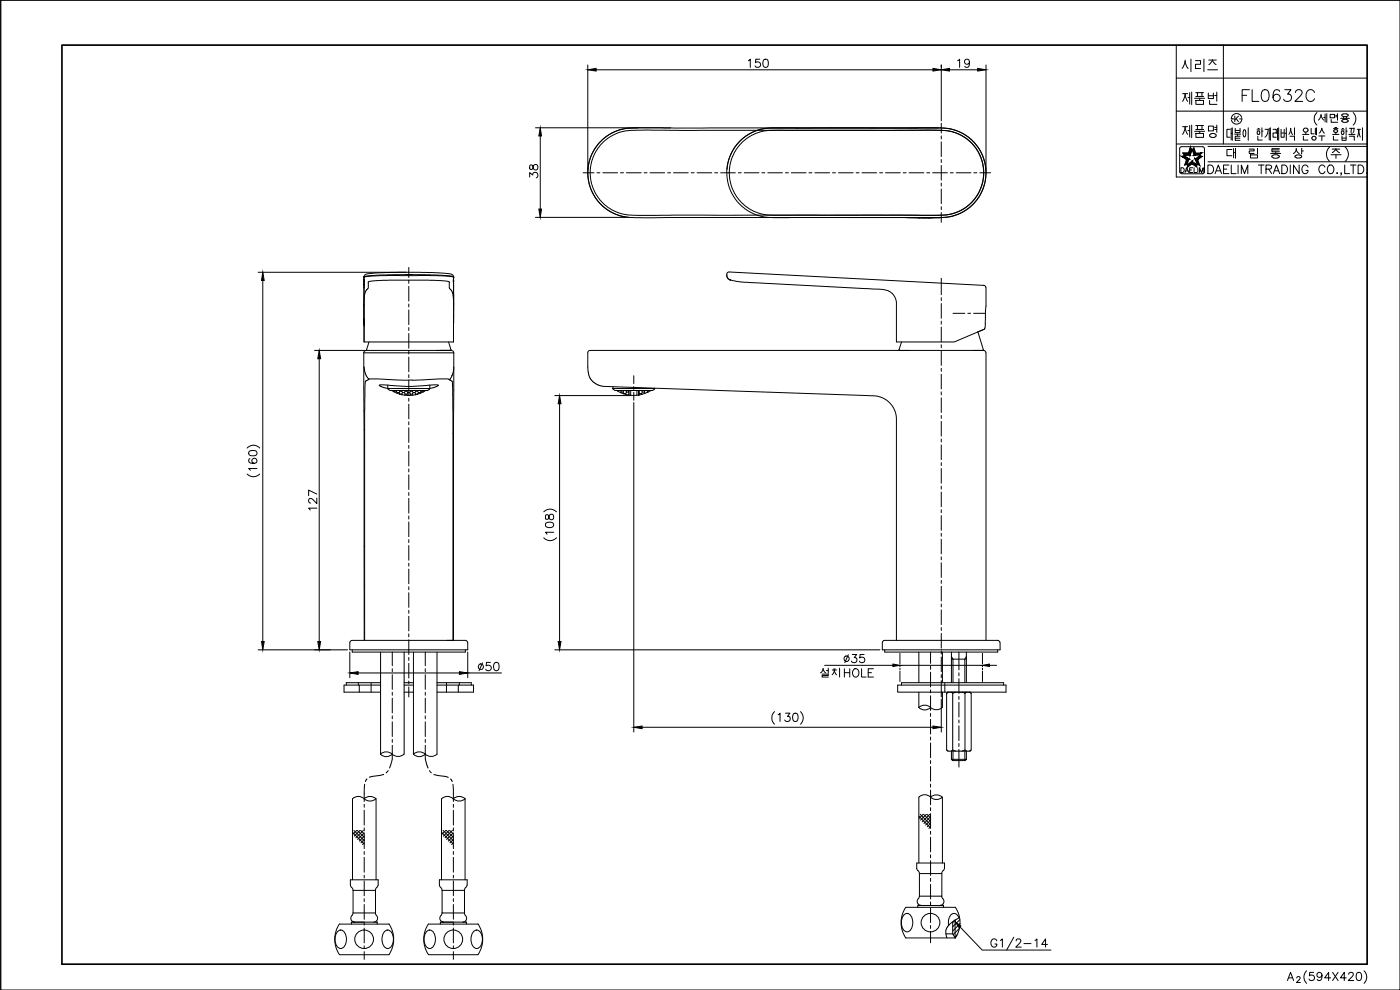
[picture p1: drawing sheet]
<svg xmlns="http://www.w3.org/2000/svg" width="420mm" height="297mm" viewBox="0 0 420 297" stroke-linecap="round" stroke-linejoin="round" font-family="sans-serif">
<defs><g id="words">
<text font-size="15" x="348.5" y="45.2">제품명</text>
<text font-size="12.3" x="348.9" y="22.9">시리즈</text>
<text font-size="11.9" x="348.5" y="32.8">제품번</text>
<text font-size="7.5" x="243.4" y="204.3">설치HOLE</text>
<g font-size="7.1">
<text x="371.8" y="31.7">FL0632C</text>
<text x="296.3" y="286.1">G1/2-14</text>
</g>
<text font-size="5.7" x="252.6" y="200">35</text>
</g></defs>
<!-- layer: 0 -->
<g fill="none" stroke="#000" stroke-width=".3">
<path d="M.2 .1h420v296.9h-420zM.2 .1v296.9M353 13.5v39.6h57.3M367.2 13.5v29.7M201.3 38.4l-12.9 .1-2.4 .4-2.4 1-2.7 1.9-2.3 2.7-1.6 3.2-.5 2.3-.1 1.8M281.7 38.4h-50l-2.5 .2-2.5 .7-1.7 .8-1.9 1.2-1.7 1.8-2.2 3.3-.7 2.3-.3 2M353 33.3h57.3M353 23.4h57.3M370.7 38.5v1.3h1.5v-1.3M370.7 39.1h1.5M373.4 38.9h.1a1.73 1.73 0 0 1 0 2.2 1.61 1.61 0 0 1-.1-2.2zM374.6 38.3v3.8"/>
<path d="M377.2 39h1M377.5 38.6h.4M378 39.4a.46 .46 0 0 0-.7 .4 .46 .46 0 0 0 .7 .4M378 39.4v.8M378.7 38.3v2.7M378.7 39.4h.4M379.6 38.8h1l-.4 1.7-.6 .6M380.9 38.5v3.5M380.9 40h.4M381.3 38.3v3.8M382.1 38.8h.9v1.1h-.9v1.3h.9M383.1 40h.3"/>
<path d="M383.4 38.5v3.5M383.8 38.3v3.8M384.5 38.8v2.4h.9v-2.4M384.5 39.9h.9M385.7 40h.3M386 38.3v3.8M388.5 38.3v2.2M391.2 38.9v.3M391.2 38.9a.7 .7 0 0 1 1.1-.4 .7 .7 0 0 1 0 1.1 .7 .7 0 0 1-1.1-.4M391.9 39.8v.5M393.5 38.5v1.7h.9M394.8 39.4h.3"/>
<path d="M394.8 38.5v1.9M395.1 38.3v2.2M395.2 33.8a2.59 2.59 0 0 0 0 3.7M395.9 39.9l.5-.5 .3-.9 .3 .9 .5 .6M396.5 34.3v.3M396.5 34.6l.8 1.4M396.5 34.6l-.8 1.4M397.3 35.2h.4M397.7 34.2v2.4M398.2 34.1v2.6M399.2 34.3h1.3v1h-1.3zM399.5 35.8v.9h1.9"/>
<path d="M400.2 38.6h1.4M400.3 39.4l.5 .3h.4M400.6 38.3h.6M400.9 34.6h.5M400.9 35h.5M400.9 39.8v.5M401.4 34.1v2M401.4 39.2v.2M401.4 39.2a.63 .63 0 0 0-.6-.3 .63 .63 0 0 0-.5 .5M401.4 39.4l-.2 .2M402.3 35.5h2.7M402.5 39h.9"/>
<path d="M402.7 34.7l.7 .3 .8-.1M402.8 38.6h.4M403.1 35.9h1.2M403.1 35.9l-.4 .3a.99 .99 0 0 0 1.6 .4M403.2 34.2l-.5 .2v.3M403.2 34.2h1M403.2 35.2v.3M404 39.4h.3M404 38.3v2.2M404.1 35.2v.3M404.1 34.2l.5 .2v.3M404.2 35.9l.4 .4-.4 .3"/>
<path d="M404.6 34.7l-.5 .3M405 38.5h.6l-.2 1.2M405.7 38.5h.7M405.7 39.8v.5M406.1 33.8a2.59 2.59 0 0 1 0 3.7M406.4 38.5l-.2 1.2M407.3 38.8h1M407.8 39.1l.4 2M407.8 38.8v.3M407.8 39.1l-.5 2M408.9 38.3v3.8M176.4 51.8l.3-2.6 .9-3 1.5-2.4 1.4-1.7 2.3-1.7 2.4-1.2 2.5-.6 3.7-.3h89.5l3.7 .3 2.5 .6 2.2 1 3.2 2.7 1.7 2.4 .8 1.6 .6 2.1 .3 2.8"/>
<path d="M176.4 51.8l.3 2.7 .7 2.5 1.7 2.9 1.8 2 2.6 1.8 2.9 1.1 2.9 .5h3.7h86.4l4.7-.1 1.8-.4 2.5-.9 2.2-1.3 2.1-2 1.5-2.2 .7-1.4 .7-2.3 .3-2.9M176.4 51.8l.2 2.2 .7 2.7 1.1 2.2 1.6 2.1 1.9 1.7 1.9 1.2 2.8 1 2.1 .3M180.6 43.1l3-2.3 1.7-.9 1.7-.5a41.9 41.9 0 0 1 9.8-.3h78.7a41.7 41.7 0 0 1 10.1 .4l2 .7 1.8 .9 2.7 2.4 1.1 1.5 1.1 2 .6 2 .3 2-.1 2.1-.3 2-1 2.5-1.2 1.9-2.8 2.8-2.5 1.3-1.7 .6a38.7 38.7 0 0 1-10.1 .4h-79.8a29.4 29.4 0 0 1-9.5-.6l-2.1-.8-1.6-.9-2.1-1.9-1.8-2.6-1.1-2.7-.4-2.7 .4-3.9 1.2-2.9zM218.1 50.7l.1 2.5 .7 3.2 1.2 2.5 1.6 2 1.9 1.8 2.9 1.6 2.6 .8 3.3 .2h49.5l3.3-.3 1.8-.5 2.8-1.4 1.7-1.3 1.8-2 1-1.5 .9-2.1 .5-1.9 .2-2.5M218.2 50.7l.3-2.2 .7-2 1-1.9 1.5-1.9 1.4-1.3 2-1.4 1.7-.7 2.4-.7 2.3-.2h51l2.8 .3 2.8 .9 2.5 1.5 1.6 1.5 1.7 2.2 1 1.9 .8 2.7 .2 2.4M222.7 42.7l1.9-1.5 1.9-1 2.7-.9 1.4-.2h50.6l3.2 .1 1.7 .4 2.5 1 2.4 1.8 1.6 1.7 1.4 2.2 .8 2.2 .4 2.6-.1 2.7-1.1 3.5-1 1.7-1.2 1.6-1.4 1.3-2.4 1.5-3.4 1-2.4 .2h-50.3l-2.3-.2-3.2-1-3-1.9-2.5-2.8-1.4-3-.6-2.8 .2-3.4 .5-2 .9-2zM353 43.2h57.3M354 44.6v7M354 51.6l.3 .4 .4 .1M354.4 50.3h.5a.78 .78 0 0 1 .5 .7 .78 .78 0 0 1-.5 .8h-.5zM354.8 52.1h6.1M355.6 51.8l.6-1.5 .5 1.5"/>
<path d="M355.9 51.3h.6M357 51h.6M357.9 50.3h-.9v1.5h.9M358.4 50.3v1.5h.8M359.5 50.3v1.5M360 51.8v-1.5l.6 1.5 .5-1.5v1.5M361.4 51.6l-.5 .5M361.5 44.6v7M362.5 49.5h.8a1.39 1.39 0 0 1 .9 1.3 1.39 1.39 0 0 1-.9 1.3h-.8zM362.5 43.9h47.8M362.5 48.5h47.8M364.7 52.1l.9-2.6 1 2.6"/>
<path d="M365 51.3h1.2M367.2 50.7h1M368.8 49.5h-1.6v2.6h1.6M369.5 49.5v2.6h1.5M370.5 40.2h1.9M371.6 49.5v2.6M372.2 40.9h-1.5v1.2h1.5M372.5 52.1v-2.6l1 2.6 1-2.6v2.6M374.9 44.7h1.5v.6h-1.5v.7h1.5M375.3 46.5h2.1v.9h-2.1zM377.4 44.5v1.7M377.5 40.9v1.1h1.3"/>
<path d="M377.7 49.5h1.6M378.5 49.5v2.6M379.9 50.7l1.5-.1 .2-.3-.1-.5-.5-.3h-1.1v2.6M380.8 50.7l.8 1.4M381.3 46h3M381.7 45h2.2M382.1 52.1l1-2.6 .9 2.6M382.1 46.5a.41 .41 0 0 0-.4 .5 .41 .41 0 0 0 .5 .4M382.2 46.5l1-.1 .7 .4M382.2 47.4h1.3M382.5 51.3h1.2M382.9 45.6v.4"/>
<path d="M383.9 47.1l-.4 .3M383.9 46.8v.3M384 44.6h-2.3v.9h2.3M384.7 49.5h.8a1.39 1.39 0 0 1 .9 1.3 1.39 1.39 0 0 1-.9 1.3h-.8zM386.8 40.3l.5-.9 .1-.9 .1 .9 .4 1M387.1 40.9h1.4v1.2M387.2 49.5v2.6M388.7 46.8v.3M389 44.6l.4 1 .5 .5M389 44.6l-.1 .7-.7 .8M389.1 46.6l-.4 .2M389.1 46.6h1.1"/>
<path d="M389.9 49.5v2.6l-1.7-2.6v2.6M390.2 46.6a.41 .41 0 0 1 .5 .4 .41 .41 0 0 1-.5 .4h-.8l-.7-.3M390.7 44.5v1.7M390.7 45.3h.5M390.9 40.3h1.9M391.2 40.9v1.1h1.4M392.6 50.2a.93 .93 0 0 0-1.1-.7 .93 .93 0 0 0-.8 1v.6a.91 .91 0 0 0 .9 1 .91 .91 0 0 0 1-1h-.7M394 41l-.3 .5 .3 .5M394 41h.7M394 42h.7M394.7 41l.3 .5-.3 .5M395.8 40.8h1.8"/>
<path d="M396.7 40.8v1.4M397.6 50.2a.88 .88 0 0 0-1.3-.6 1.36 1.36 0 0 0-.5 1.5 1.36 1.36 0 0 0 1.2 1l.6-.6M398.6 49.9l.3-.3a1.22 1.22 0 0 1 1.4 .6 1.22 1.22 0 0 1-.2 1.5l-.3 .3a1.23 1.23 0 0 1-1.4-.6 1.23 1.23 0 0 1 .2-1.5zM399 44.1a2.94 2.94 0 0 0 0 4.3M399.5 46.4h3M399.8 44.7h2.3M399.9 40.3h1.9M400.2 40.9v1.1h1.4M400.9 44.7l.4 .7 .7 .4M400.9 44.7l-1.1 1.1M400.9 46.4v1.1M401.2 52h.2z"/>
<path d="M402.6 52h-.2h.2l-.2 .6M402.8 40.8v1.3h1.2v-1.3M402.8 41.4h1.2M403.6 49.5v2.6h1.4M403.7 44.1a2.86 2.86 0 0 1 0 4.3M404.8 40.3h1.9M405 40.9h1.4v1.2M405.3 49.5h1.7M406.1 49.5v2.6M407.6 49.5h.8a1.39 1.39 0 0 1 .9 1.3 1.39 1.39 0 0 1-.9 1.3h-.8zM410.1 52h.3zM254.3 65.3h12.7"/>
<path d="M254.6 65.3h5.2M263.4 65.3h-.1M266.1 65.3h12.6M267.5 65.3h3.4M271.6 65.3h10.8M282.5 65.3h-.7M109.2 83.1v.1M109.2 83.3v.4M109.2 95.7l.1 1.9-.1-1.9M109.2 83.3l.1-.2 1-.2 6.1-.2h15l4 .3 .7 .3M109.2 83.2l.7-.4 3-.2 10.6-.2 10.9 .3 1.5 .2 .2 .4M109.2 84.2v.2"/>
<path d="M109.2 85.3v.3M109.3 83.7h.1M109.3 85.3l-.1 .3M109.3 85.6v.7M109.3 84.5v18.1M109.3 84.3l-.1 .1M109.3 84.7l-.1 .6M109.3 83.8l-.1 .1M109.3 97.7v4.9M109.3 85.5v.9M109.3 86.4l-.1 9.3M109.3 84.4v.1"/>
<path d="M109.3 83.8v.5M136.1 85v.1M136.1 84.7v6.8M136.1 85.3v.3M136.1 84.1v-.4v1M136.1 84.5v.2M136.1 85.4v.2M136.1 84.7h.1M136.1 84.7v.2M136.1 84.3v.1M136.1 84.3h.1M136.1 91.3v.2"/>
<path d="M136.1 83.1a1.38 1.38 0 0 0-1.7-1l-6.6-.4h-9.1a29.1 29.1 0 0 0-9.2 .8l-.3 .8M136.1 83.3v.5M136.1 91.3l-.2-3-.3-1.1-.8-.8 .1-1.8-.3-.2-5.9-.3h-12l-5.7 .3-.5 .3v1.7l-.8 1-.3 1.1-.2 7.2M136.1 91.5v11.1M136.1 85.6v17M218.1 82.6l.4 1 .6 .3M219.1 83.9l.1 .1M219.1 84l4.3 .7 40.6 2.1 2.6 .4 1.5 1.3 .9 2.1v12h17.4l9-3.8 .3-1 .2-11.5M219.1 84a1.38 1.38 0 0 1-.5-2.4l76.6 4 .5 .2 .2 .5M293.5 99.6l1.6 5.3M295.2 98.9l-1.7 .7M109.2 105.9l.1-.5 .5-.3h25.7l.6 .3 .1 .5"/>
<path d="M109.2 105.9h27l-.1 86.2M109.2 110.2l.1 81.9M109.2 105.9v4.2M109.3 102.6h26.8M109.3 110.1l.3 2 1.1 1.6M110 104.8l.2 .3M110.7 102.6l-.7 2.3M134.6 102.6l.7 2.3M135.3 104.8l-.2 .3M135.6 112.8l-.7 1.2M136.2 110.1l-.1 1.3-.5 1.3M177.1 105.1l-.5 .2-.2 .5v4.8l.4 2.3 .6 1 .7 .8 1.1 .7 1.6 .5 81.9 2.9 2.2 .6 1.8 1.2 1.5 1.9 .6 1.6 .2 1.4v66.6"/>
<path d="M177.1 105.1h118.1l.5 .2 .2 .5M269.8 104.8l.2 .3M270.6 102.6l-.8 2.3M295.1 104.8l-.2 .3M295.9 105.9v86.2M109.4 192.1l.1-75.8 .2-2 1.2-.6 9.7 .4 13.9-.4 1.2 .7 .2 9.4v68.3M140.3 192.8l-.2-.5-.5-.2h-33.9l-.7 .5v2.4M140.4 192.9v2.1h-17.7M265 192.3l.5-.2h33.9l.6 .5 .1 2.4h-35.3v-2.2zM285.5 195.7v9.1M275.7 212.3a2.56 2.56 0 0 1 3.6 0 2.5 2.5 0 0 1-3.6 0zM279.3 212.3a2.56 2.56 0 0 0 3.5 0"/>
<path d="M105.8 239.7a2.48 2.48 0 0 1 3.5 0M109.3 239.6a2.61 2.61 0 0 1 3.5 0 2.56 2.56 0 0 1-3.5 0zM114.2 226.3a2.56 2.56 0 0 1 3.5 0 2.5 2.5 0 0 1-3.5 0zM117.7 226.3a2.56 2.56 0 0 0 3.6 0M124.1 226.3a2.56 2.56 0 0 1 3.5 0 2.5 2.5 0 0 1-3.5 0zM127.6 226.3a2.56 2.56 0 0 0 3.6 0M132.5 239.7a2.48 2.48 0 0 1 3.5 0M136 239.6a2.61 2.61 0 0 1 3.6 0 2.56 2.56 0 0 1-3.6 0zM275.8 239.2a2.48 2.48 0 0 1 3.5 0M279.3 239.2a2.61 2.61 0 0 1 3.5 0 2.56 2.56 0 0 1-3.5 0zM105.8 249.7l3.5 3.5M106.2 249.2l3.1 3.1"/>
<path d="M107.1 249.2l-1.3 1.2M107.2 249.2l2.1 2M108 249.2l-1.7 1.7M108.2 249.2l1.1 1M109.1 249.2l-2.3 2.2M109.3 250.9l-1.5 1.5M109.3 249.9l-2 2M109.3 251.9l-1 1M109.3 252.9l-.5 .5M132.5 249.7l3.6 3.5M133 249.2l3.1 3.1M133.8 249.2l-1.3 1.2"/>
<path d="M133.9 249.2l2.2 2M134.8 249.2l-1.7 1.7M135 249.2l1.1 1M135.8 249.2l-2.2 2.2M136.1 250.9l-1.6 1.5M136.1 249.9l-2.1 2M136.1 251.9l-1.1 1M136.1 252.9l-.5 .5M275.8 244.9l3.5 3.5M276.2 244.3l3.1 3.1M277 244.3l-1.2 1.3M277.2 244.3l2.1 2.1"/>
<path d="M278 244.3l-1.7 1.8M278.2 244.3l1.1 1.1M279 244.3l-2.2 2.3M279.3 246.1l-1.5 1.5M279.3 245.1l-2 2M279.3 247l-1 1.1M279.3 248.1l-.5 .5M386.4 294.2l.9-2.5 .9 2.5M386.7 293.4h1.2M389.2 293.4l.3-.4h.3l.4 .4-.3 .5-.8 .9h1.2M392.1 291.3a2.59 2.59 0 0 0 0 3.7M394.3 291.7h-1.2l-.1 1.1a.87 .87 0 0 1 1.3 0 .87 .87 0 0 1-.2 1.3 .87 .87 0 0 1-1.2-.4"/>
<path d="M396.7 292.6a.76 .76 0 0 1-1 .6 .76 .76 0 0 1-.3-1.2 .76 .76 0 0 1 1.2 .1 1.31 1.31 0 0 1-.8 2.1l-.5-.3M399.3 293.4h-1.7l1.1-1.7v2.5M399.9 291.7l1.7 2.5M401.6 291.7l-1.7 2.5M404 293.4h-1.7l1.1-1.7v2.5M404.7 292.3l.5-.6h.5l.4 .5-.3 .8-1.2 1.2h1.7M407.3 291.9a.8 .8 0 0 1 1.2 .3 1.15 1.15 0 0 1 .1 1.4 1.15 1.15 0 0 1-1.3 .5 1.92 1.92 0 0 1 0-2.2zM409.4 291.3a2.59 2.59 0 0 1 0 3.7"/>
<circle cx="403" cy="39.9" r=".5"/>
</g>
<!-- layer: TXT -->
<path d="M18.6 13.5h391.7v275.8h-391.7z" fill="none" stroke="#000" stroke-width=".51"/>
<!-- layer: D -->
<g fill="none" stroke="#000" stroke-width=".3">
<path d="M176.4 19.5v31.6M224.6 18.2l.6-.4v2.4M228 17.8h-1.2l-.1 1a.87 .87 0 0 1 1.4 0 .87 .87 0 0 1-.2 1.3 .87 .87 0 0 1-1.3-.3M229.3 17.9a.86 .86 0 0 1 1.2 .3l.1 .6a1.07 1.07 0 0 1-.7 1.4h-.2a1.55 1.55 0 0 1-.4-2.3zM282.5 19.5v16.8M287.4 18.2l.6-.4v2.4M291 18.6a.76 .76 0 0 1-1.1 .6 .76 .76 0 0 1-.3-1.1 .76 .76 0 0 1 1.2 0 1.31 1.31 0 0 1-.8 2.1l-.4-.3M295.9 19.5v31.6M160.7 38.3h31M178.9 20.9h101.1M282.5 37v2.9M284.9 20.9h8.5"/>
<path d="M372 35.7h.7M372.6 35.2a1.59 1.59 0 0 0-1.7-1.1 1.59 1.59 0 0 0-1.4 1.6M372.7 35.7a1.59 1.59 0 0 1-1.4 1.5 1.59 1.59 0 0 1-1.7-1.1M159 53.1v-1.3l.9 .7a.84 .84 0 0 1 1.4-.6 .84 .84 0 0 1-.3 1.5M159 49.6a.82 .82 0 0 0 .5 1.3l.4-.4a.87 .87 0 0 1 .3-1 .87 .87 0 0 1 1.1 .1l.1 .3a.83 .83 0 0 1-.4 1.1 .98 .98 0 0 1-1.1-1.2 .52 .52 0 0 0-.9-.2zM162.1 40.8v21.9M175 51.8h3.3M179.2 51.8h.8M180.9 51.8h4.4M186.2 51.8h.9M188 51.8h4.4M193.3 51.8h.9"/>
<path d="M195.1 51.8h4.4M200.4 51.8h.9M202.1 51.8h4.4M207.4 51.8h.9M209.2 51.8h4.4M214.5 51.8h.9M216.3 51.8h4.4M221.6 51.8h.9M223.4 51.8h4.4M228.6 51.8h.9M230.4 51.8h4.4M235.7 51.8h.9"/>
<path d="M237.5 51.8h4.4M242.8 51.8h.9M244.6 51.8h4.4M249.9 51.8h.8M251.6 51.8h4.4M256.9 51.8h.9M258.7 51.8h4.4M264 51.8h.9M265.8 51.8h4.4M271.1 51.8h.8M272.8 51.8h4.4M278.1 51.8h.9"/>
<path d="M279.9 51.8h4.4M282.5 40.8v.9M282.5 42.6v4.4M282.5 47.9v.9M282.5 49.6v4.4M282.5 54.9v.9M282.5 56.7v4.4M285.2 51.8h.9M287 51.8h4.4M292.3 51.8h.9M294 51.8h3.3M160.7 65.2h27.3"/>
<path d="M282.5 62v.9M282.5 63.8v2.9M77.5 81.7h44.5M78.9 84.1v108.4M282.5 83.5v4.9M282.5 89.3v.9M282.5 91.1v4.4M282.5 96.4v.9M282.5 98.2v4.4M293.5 99.6h.1M94.4 105.1h15.2M95.8 107.6v84.9"/>
<path d="M116.4 116.6h12.6M118.3 117.2l.1 .2M118.4 117.4h.6M118.4 117.4l-.1 .2M119 117.4l.2 .4M119 117.2v.2M119.2 117.8h.6M119.2 117.8l-.1 .2M119.8 117.8l.2 .5M119.9 117.2l.1 .2M120 117.4h.6M120 118.3h.6"/>
<path d="M120 117.4l-.2 .4M120 118.3h.1M120.6 118.3l.1 .2M120.6 117.4l.2 .4M120.7 117.2l-.1 .2M120.8 117.8h.5M120.8 117.8l-.2 .5M121.3 117.8l.3 .5M121.5 117.2l.1 .2M121.6 117.4h.5M121.6 118.3h.5M121.6 117.4l-.3 .4"/>
<path d="M121.6 118.3l-.2 .3M122.1 118.3l.2 .4M122.1 117.4l.3 .4M122.3 117.2l-.2 .2M122.4 117.8h.5M122.4 117.8l-.3 .5M122.9 117.8l.3 .5M123.1 117.2l.1 .2M123.2 117.4h.5M123.2 118.3h.5M123.2 117.4l-.3 .4M123.2 118.3l-.2 .4"/>
<path d="M123.7 118.3l.2 .3M123.7 117.4l.3 .4M123.8 117.2l-.1 .2M124 117.8h.5M124 117.8l-.3 .5M124.5 117.8l.3 .5M124.7 117.2l.1 .2M124.8 117.4h.5M124.8 118.3h.5M124.8 117.4l-.3 .4M124.8 118.3l-.1 .2M125.3 118.3h.1"/>
<path d="M125.3 117.4l.3 .4M125.4 117.2l-.1 .2M125.6 117.8h.5M125.6 117.8l-.3 .5M126.1 117.8l.1 .2M126.3 117.2l.1 .2M126.4 117.4h.5M126.4 117.4l-.3 .4M126.9 117.4l.1 .2M127 117.2l-.1 .2M132.2 105.1h2.9M166.5 118.7h23"/>
<path d="M183.9 116.6h12.6M185.6 117.2l-.1 .2M186.2 117.2l.2 .4M186.4 117.6h.6M186.4 117.6l-.1 .2M187 117.6l.2 .5M187.2 118.1h.5M187.2 117.2l-.2 .4M187.2 118.1v.1M187.7 118.1l.3 .3M187.8 117.2l.2 .4M188 117.6h.6"/>
<path d="M188 117.6l-.3 .5M188.6 117.6l.2 .4M188.8 117.3l-.2 .3M188.8 118.2l-.2 .3M190.2 112.7v2.4M190.2 116v.8M190.2 117.7v2.4M191.6 117.6h.1M191.7 117.6l.3 .5M192 117.2l-.3 .4M192 118.1h.5M192 118.1l-.4 .5"/>
<path d="M192.5 118.1l.2 .2M192.5 117.2l.3 .4M192.8 117.6h.5M192.8 117.6l-.3 .5M193.3 117.6l.3 .5M193.6 117.2l-.3 .4M194.1 117.2l.3 .4M194.4 117.6h.2M194.4 117.6l-.1 .2M195.2 117.2l-.1 .1M270 105.1h2.9M282.5 103.4v.9"/>
<path d="M282.5 105.2v4.4M282.5 110.5v.9M282.5 112.3v4.4M282.5 117.6v.9M282.5 119.4v4.4M292 105.1h2.9M74.2 134.4a2.5 2.5 0 0 1 3.7 0M74.8 135.5l.9-.3a1.09 1.09 0 0 1 1.4 .6v.3a1.48 1.48 0 0 1-2.5 0zM75 137.6a.7 .7 0 0 0-.2 1.1l.3 .2a1.56 1.56 0 0 0 2-.6 .77 .77 0 0 0-.6-.8 .77 .77 0 0 0-.9 .7 .77 .77 0 0 0 .7 .8M167.9 121.1v71.4M190.2 120.8v98.9M282.5 124.7v.8"/>
<path d="M282.5 126.4v4.4M282.5 131.7v.9M282.5 133.5v4.4M282.5 138.8v.9M74.2 142.2a2.59 2.59 0 0 0 3.7 0M77.1 140.6h-2.5l.5 .5M95.1 152.5h-2.5l.5 .6M95.1 149.4v1.7l-1.2-1.2-.8-.4-.3 .3-.2 .7 .6 .4M95.1 148.2l-2.5-1.1v1.6M163.2 153.6a2.63 2.63 0 0 1 3.8 0M163.8 157a1.63 1.63 0 0 1 2.4 .3v.3a1.4 1.4 0 0 1-2.5 0zM163.8 154.5a.97 .97 0 0 0 .2 1.3l.5-.1 .1-.2a.87 .87 0 0 1 .4-1 .87 .87 0 0 1 1 0l.2 .8-.3 .5a.9 .9 0 0 1-1-.1 .9 .9 0 0 1-.3-.9 .51 .51 0 0 0-.8-.3z"/>
<path d="M166.2 159.7h-2.5l.5 .6M282.5 140.6v4.4M282.5 145.9v.9M282.5 147.6v4.4M282.5 152.9v.9M282.5 154.7v4.4M163.2 161.4a2.54 2.54 0 0 0 3.8 0M282.5 160v.9M282.5 161.8v4.4M282.5 167.1v.9M282.5 168.9v4.4M282.5 174.1v.9"/>
<path d="M282.5 175.9v4.4M77.5 195h26.8M105 195.7v7.7M140.4 195.7v7.7M144.8 198.9l-1 2.3M147.2 198.7h-1.2l-.1 1.1a.89 .89 0 0 1 1.3-.1 .89 .89 0 0 1-.1 1.4 .89 .89 0 0 1-1.3-.3M148.5 198.9a.8 .8 0 0 1 1.2 .3l.1 .6a1.09 1.09 0 0 1-.7 1.4h-.3a1.55 1.55 0 0 1-.3-2.3zM166.5 195h97.6M247.5 199.6h20.5M270.1 199.6h24.8M282.5 181.2v.9M282.5 183v4.4"/>
<path d="M282.5 188.3v.9M282.5 190.1v4.4M282.5 195.4v.8M282.5 197.1v4.4M285.5 197l.5 .8v7M290 197l-.4 .8v7M297 199.6h2.1M107.5 201.9h30.4M107.5 204.8v.8M107.8 205.6v2.1M137.5 205.6v2.1M137.8 204.8v.8"/>
<path d="M140.4 201.9h10.1M192.7 218.2h87.3M232.5 213.5a2.59 2.59 0 0 0 0 3.8M233.5 214.4l.6-.4v2.5M235.8 214h1.3l-.8 1a.83 .83 0 0 1 .7 1.2 .83 .83 0 0 1-1.4 0l-.1-.2M238.2 214.1a.8 .8 0 0 1 1.2 .3 1.26 1.26 0 0 1-.8 2.1 1.6 1.6 0 0 1-.4-2.4zM240.2 213.5a2.59 2.59 0 0 1 0 3.8M282.5 202.4v.9M282.5 204.2v4.9M282.5 209.8v9.9M286 225.4v2.8M289.6 225.4v2.8"/>
<path d="M288 275.3l-2.2 1.3-1.4 1.4-.6 1.2 .4 2.2"/>
<circle cx="144.3" cy="200" r=".82"/>
</g>
<!-- layer: DWG -->
<g fill="none" stroke="#000" stroke-width=".3">
<path d="M116.4 115.6v1M116.4 116.6l.2 .3M116.6 116.9l.4 .2M117.5 117.1a9.5 9.5 0 0 0 10.3 0M128.8 116.9l-.6 .3-11.2-.1M128.9 116.6l-.1 .3M129 115.6v1M183.9 116.6l.2 .3M183.9 116v.6M184.1 116.9l.6 .3M185.1 117.1a9.5 9.5 0 0 0 10.2 0M188.8 117.2v1.4"/>
<path d="M189.3 117.2v1.4M191.1 117.2v1.4M191.6 117.2v1.4M196.3 116.9l-.6 .3h-11M196.5 116.6l-.2 .3M105 195h17.7M105.7 195v.7h34v-.7M114.2 195.7v30.6M121.3 195.7v30.6M124.1 195.7v30.6M131.1 195.7v30.6M265.5 195v.7h33.9v-.7"/>
<path d="M275.8 195.7v9.1M282.8 195.7v9.1M285.5 197.8h4.5M290 195.7v9.1M111.4 204.8v2.9M114.2 204.8h-10.3v.8M114.2 205.6h-10.9v2.1h10.9M121.3 207.7h2.8M121.3 204.8h2.8M121.3 205.6h2.8M131.1 205.6h11v2.1h-11M131.1 204.8h10.3v.8"/>
<path d="M134 204.8v2.9M269.4 205.6h32.5v2.1h-32.5zM270.6 205.6v-.8h30.6v.8M275.8 207.7v4.6M282.8 207.7v4.6M283.5 204.8v2.9M284.1 208.1l.3-.4h6.7l.4 .4v16.9l-.4 .4h-6.7l-.3-.4M284.1 208.1v16.9M284.6 207.7l-.5 .4M285.5 207.7l.4 .4M285.9 208.1v16.9l-.4 .4M286.8 207.7l-.9 .4"/>
<path d="M288.7 207.7l.9 .4M289.6 208.1v16.9l.5 .4-.1 2.4M290.1 207.7l-.5 .4M291 207.7l.5 .4M105.8 239.7v24.3M112.9 239.7v24.3M132.5 239.7v24.3M139.6 239.7v24.3M275.8 239.2v19.7M282.8 239.2v19.7M284.1 225l.5 .4M285.5 227.8h4.5l-.4 .4h-3.7z"/>
<path d="M285.5 225.4v2.4M285.9 225l.9 .4M289.6 225l-.9 .4M291.5 225l-.5 .4M101.4 279.4a1.43 1.43 0 0 1 1.5-.2 1.43 1.43 0 0 1 .8 1.2 3 3 0 0 1-1.4 4.2 3.1 3.1 0 0 1-1.3-4.7zM101.9 277.2a8.2 8.2 0 0 0 0 9.3l14.8-.1a8.2 8.2 0 0 0 0-9.2M101.9 277.3h14.9M105.5 266.3l.5 .8M105.9 276.7h7.3v.6M106 267.2l-.1 7a1.42 1.42 0 0 0 .1 2.4l.4 .1M109.3 276.7h-3.8v.6M112.6 273.9l.1 .3a1.42 1.42 0 0 1-.1 2.4l-.4 .1"/>
<path d="M112.7 267.2v6.7M113.1 266.3l-.5 .8M113.5 265.5l-.4 .7M113.5 265.5v-1.5h-8.3v1.8l.3 .4M115.5 279.4a1.43 1.43 0 0 1 1.5-.2 1.43 1.43 0 0 1 .8 1.2 3 3 0 0 1-1.4 4.2 3.1 3.1 0 0 1-1.3-4.7zM128.1 279.4a1.43 1.43 0 0 1 1.5-.2 1.43 1.43 0 0 1 .8 1.2 3 3 0 0 1-1.4 4.2 3.1 3.1 0 0 1-1.2-4.7zM128.6 277.2a8.2 8.2 0 0 0 0 9.3l14.8-.1a8.2 8.2 0 0 0 0-9.2M128.6 277.3h14.9M132.2 266.3l.5 .8M132.6 276.7h7.4v.6M132.7 267.2l-.1 7a1.42 1.42 0 0 0 .1 2.4l.5 .1M136.1 276.7h-3.9v.6"/>
<path d="M139.4 273.9v.3a1.42 1.42 0 0 1-.1 2.4l-.4 .1M139.4 267.2v6.7M139.8 266.3l-.4 .8M140.2 265.5l-.4 .7M140.2 265.5v-1.5h-8.3v1.8l.3 .4M142.2 279.4a1.43 1.43 0 0 1 1.5-.2 1.43 1.43 0 0 1 .8 1.2 3 3 0 0 1-1.4 4.2 3.1 3.1 0 0 1-1.2-4.7zM271.4 274.4a1.43 1.43 0 0 1 1.4-.2 1.43 1.43 0 0 1 .9 1.2 3 3 0 0 1-1.5 4.2 3.1 3.1 0 0 1-1.2-4.7zM275.1 260.5l.8 1.6M275.1 260.5v-1.6h8.4v1.6M275.8 271.7h7.4v.5M275.9 262.1v7.1a1.42 1.42 0 0 0 .1 2.3l.4 .1M279.3 271.7h-3.9v.5"/>
<path d="M282.7 262.1v7.1a1.42 1.42 0 0 1-.1 2.3l-.5 .1M283.4 260.5l-.8 1.6M285.9 276.6v3.6l.7 1.2M286.7 272.2a8.2 8.2 0 0 1 0 9.2M286.7 272.2h-14.9a8.2 8.2 0 0 0 0 9.2h14.9M287.8 275.4a1.44 1.44 0 0 0-1.3-1.3 1.44 1.44 0 0 0-1.5 1l-.4 1.2 .1 1.4M283.9 280.2h2"/>
<circle cx="279.2" cy="276.8" r="2.79"/>
<circle cx="109.3" cy="281.8" r="2.79"/>
<circle cx="136" cy="281.8" r="2.79"/>
</g>
<!-- layer: D -->
<g fill="#000" stroke="#000" stroke-width=".3">
<path d="M176.4 20.9l2.5-.4v.8zM280 20.5l2.5 .4-2.5 .4zM282.5 20.9l2.4-.4v.8zM293.4 20.5l2.5 .4-2.5 .4zM162.1 38.3l.4 2.5h-.8zM161.7 62.7h.8l-.4 2.5zM78.9 81.7l.4 2.4h-.8zM95.8 105.1l.4 2.5h-.8zM167.9 118.7l.5 2.4h-.9zM78.5 192.5h.8l-.4 2.5zM95.4 192.5h.8l-.4 2.5zM167.5 192.5h.9l-.5 2.5z"/>
<path d="M268 199.2l2.1 .4-2.1 .4zM294.9 199.6l2.1-.4v.8zM105 201.9l2.5-.4v.8zM137.9 201.5l2.5 .4-2.5 .4zM190.2 218.2l2.5-.4v.8zM280 217.8l2.5 .4-2.5 .4z"/>
</g>
<!-- layer: CENTER -->
<g fill="none" stroke="#000" stroke-width=".3">
<path d="M122.7 80.2v3.1M122.7 84.1v.9M122.7 85.9v4.4M122.7 91.2v.9M122.7 93v4.4M122.7 98.3v.9M122.7 100.1v4.4M122.7 105.4v.8M122.7 107.1v4.4M122.7 112.4v.9M122.7 114.2v4.4M122.7 119.5v.9"/>
<path d="M122.7 121.3v4.4M122.7 126.6v.9M122.7 128.3v4.4M122.7 133.6v.9M122.7 135.4v4.4M122.7 140.7v.9M122.7 142.5v4.4M122.7 147.8v.9M122.7 149.5v4.5M122.7 154.8v.9M122.7 156.6v4.4M122.7 161.9v.9"/>
<path d="M122.7 163.7v4.4M122.7 169v.9M122.7 170.8v4.4M122.7 176.1v.8M122.7 177.8v4.4M117.7 195.7v4.1M122.7 183.1v.9M122.7 184.9v4.4M122.7 190.2v.9M122.7 192v4.4M122.7 197.3v.8M122.7 199v4.4"/>
<path d="M127.6 195.7v4.1M279.3 195.7v3.3M279.3 199.9v.9M117.7 200.6v.9M117.7 202.4v4.4M117.7 207.7v.9M117.7 209.5v4.4M117.7 214.8v.9M117.7 216.6v4.4M122.7 204.3v.9M122.7 206.1v3M127.6 200.6v.9"/>
<path d="M127.6 202.4v4.4M127.6 207.7v.9M127.6 209.5v4.4M127.6 214.8v.9M127.6 216.6v4.4M279.3 201.7v4.4M279.3 207v.9M279.3 208.8v4.4M279.3 214.1v.9M279.3 215.8v4.4M117.7 221.9v.8M117.7 223.6v4.1"/>
<path d="M127.6 221.9v.8M127.6 223.6v4.1M279.3 221.1v.9M279.3 222.9v4.4M279.3 228.2v.9M279.3 230v4.4M279.3 235.3v.9M279.3 237.1v4.4M279.3 242.3v.9M279.3 244.1v4.4M279.3 249.4v.9M279.3 251.2v4.4"/>
<path d="M279.3 256.5v.9M279.3 258.3v4.4M279.3 263.6v.8M279.3 265.3v4.4M279.3 270.6v.9M279.3 272.4v4.4M279.3 277.7v.9M279.3 279.5v3.4"/>
</g>
<!-- layer: 02___PRT_ALL_AXES -->
<path d="M116.4 116.5l-1.6-.4-1-.5 1.6-.1 6.2 .4 9.9-.3-1.1 .6-1.4 .3M119.4 116.6h6.5" fill="none" stroke="#000" stroke-width=".3"/>
<!-- layer: 0 -->
<g fill="#000" stroke="#000" stroke-width=".3">
<path d="M109.1 83.2h.2zM136 84.4h.2zM219.1 84h.2z"/>
<circle cx="275.9" cy="65.3" r=".07"/>
<circle cx="282.5" cy="65.3" r=".07"/>
<circle cx="109.3" cy="97.6" r=".07"/>
<circle cx="109.3" cy="84" r=".07"/>
<circle cx="109.3" cy="84.5" r=".07"/>
<circle cx="136.1" cy="84.3" r=".07"/>
<circle cx="136.1" cy="84.9" r=".07"/>
<circle cx="136.1" cy="83.2" r=".07"/>
</g>
<!-- layer: PH -->
<path d="M270.1 196v3.2M270.1 199.6v.5M294.9 196v3.2M294.9 199.6v.5M270.1 200.5v.4M270.1 201.4v3.1M294.9 200.5v.4M294.9 201.4v3.1" fill="none" stroke="#000" stroke-width=".3"/>
<!-- layer: CL -->
<g fill="none" stroke="#000" stroke-width=".3">
<path d="M286 94h3.6M290.4 94h.9M292.2 94h3.5M287.8 195.7v5.3M287.8 201.9v.9M287.8 203.7v4.4M287.8 208.9v.9M287.8 210.7v4.4M287.8 216v.9M287.8 217.8v4.4M109.4 235.3l-.1 5.2M110.1 233.7l-.4 .8"/>
<path d="M115.1 232.4l-4.3 .8M116.5 231.2l-.6 .7M117.7 227.7l-.8 2.7M127.6 227.7l.9 2.7M128.9 231.2l.6 .7M130.2 232.4l4.3 .8M135.3 233.7l.4 .8M135.9 235.3l.2 5.2M287.8 223.1v.9M287.8 224.9v5.3M109.3 241.3v.9M109.3 243.1v4.5"/>
<path d="M109.3 248.4v.9M109.3 250.2v4.4M109.3 255.5v.9M109.3 257.2v4.5M136.1 241.3v.9M136.1 243.1v4.5M136.1 248.4v.9M136.1 250.2v4.4M136.1 255.5v.9M136.1 257.2v4.5M109.3 262.6v.8M109.3 264.3v4.5"/>
<path d="M109.3 269.6v.9M109.3 271.4v4.4M109.3 276.7v.9M109.3 278.5v4.4M136.1 262.6v.8M136.1 264.3v4.5M136.1 269.6v.9M136.1 271.4v4.4M136.1 276.7v.9M136.1 278.5v4.4M109.3 283.8v.8M109.3 285.5v2.4"/>
<path d="M136.1 283.8v.8M136.1 285.5v2.4"/>
</g>
<!-- layer: DIM -->
<path d="M286.6 276.5l1.7 1.3-.5 .5z" fill="#000" stroke="#000" stroke-width=".3"/>
<path d="M106 273.9h6.7M106 267.2h6.7M132.7 273.9h6.7M132.7 267.2h6.7M275.9 268.9h6.8M275.9 262.1h6.8M285.9 276.8l.7-.7v5.3M288 278.5l-2 1.9M288.1 278.1l6.7 7h20.6M288.1 275.9l-2.2 2.2M288.1 277.1l-2.2 2.2M287.3 280.4l-.8 .8" fill="none" stroke="#000" stroke-width=".3"/>
<use href="#words"/>
</svg>
